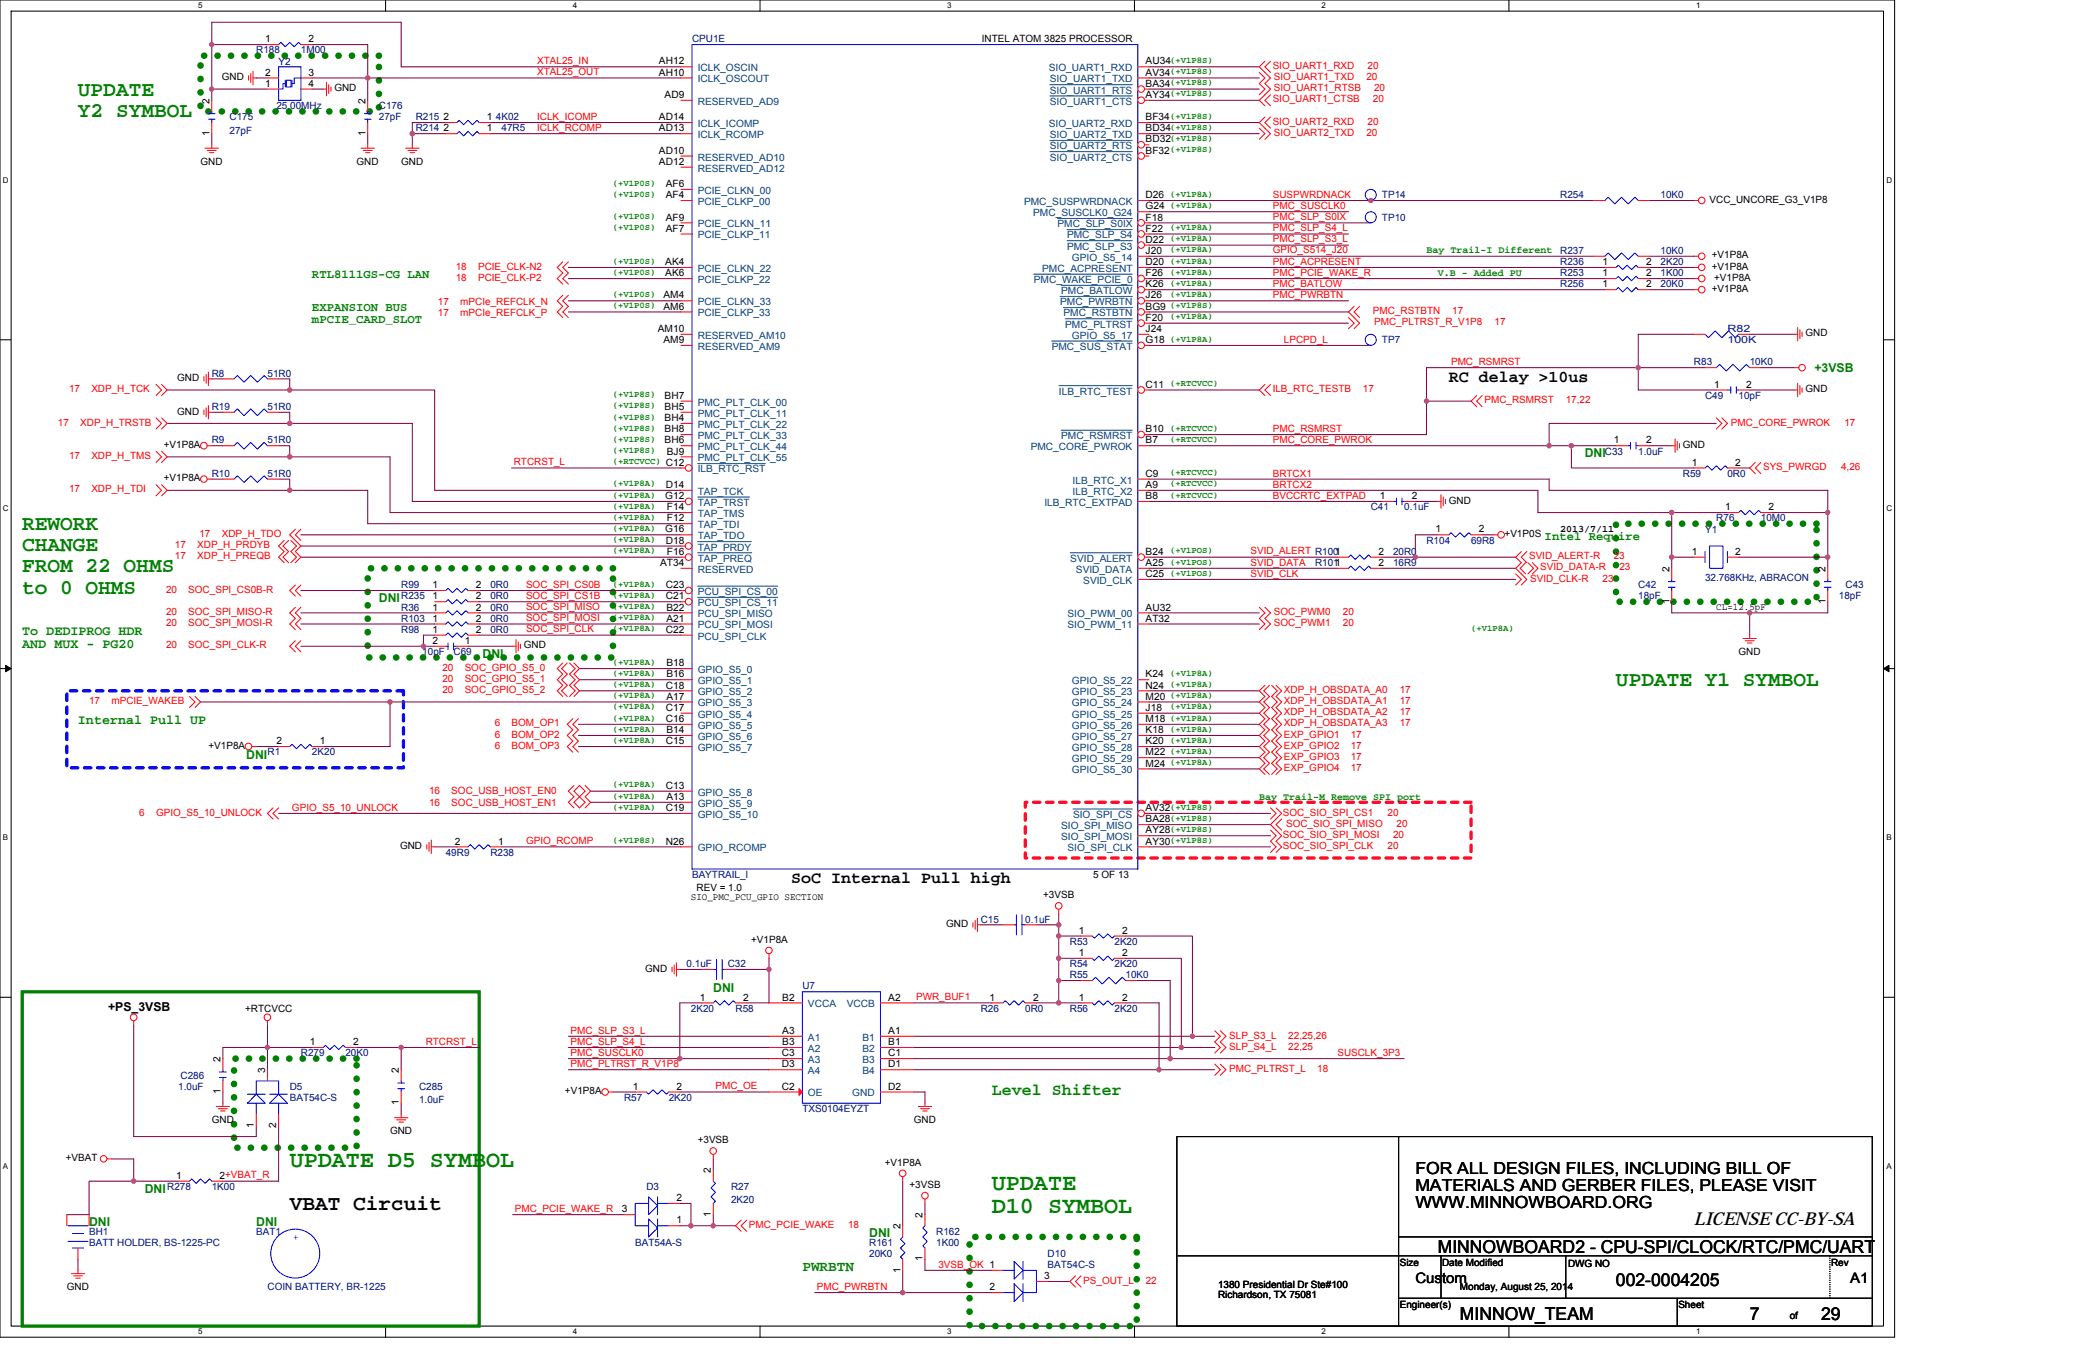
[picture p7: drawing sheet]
<svg xmlns="http://www.w3.org/2000/svg" width="432mm" height="279mm" viewBox="0 0 432 279" stroke-linecap="round" stroke-linejoin="round" font-family="sans-serif">
<defs><g id="words">
<g font-size="4.8" fill="#008000">
<text x="60.1" y="242.1">UPDATE D5 SYMBOL</text>
<text x="205.7" y="246.8">UPDATE</text>
<text x="205.7" y="251.6">D10 SYMBOL</text>
</g>
<g font-size="4.4" fill="#008000">
<text x="16.2" y="19.8">UPDATE</text>
<text x="16.2" y="24.2">Y2 SYMBOL</text>
<text x="4.6" y="110">REWORK</text>
<text x="4.6" y="114.4">CHANGE</text>
<text x="4.6" y="118.7">FROM 22 OHMS</text>
<text x="4.6" y="123.1">to 0 OHMS</text>
<text x="335.2" y="142.3">UPDATE Y1 SYMBOL</text>
</g>
<text font-size="4.4" x="60.1" y="251">VBAT Circuit</text>
<g font-size="3.7">
<text x="351.3" y="254.2">LICENSE CC-BY-SA</text>
<text x="298.2" y="259.9">MINNOWBOARD2 - CPU-SPI/CLOCK/RTC/PMC/UART</text>
<text x="335.2" y="266.8">002-0004205</text>
<text x="302.8" y="273.7">MINNOW_TEAM</text>
<text x="362.9" y="273.7">7</text>
<text x="377.7" y="273.7">29</text>
</g>
<g font-size="3.5">
<text x="300.5" y="79.2">RC delay &gt;10us</text>
<text x="164.1" y="183.2">SoC Internal Pull high</text>
<text x="293.5" y="243.5">FOR ALL DESIGN FILES, INCLUDING BILL OF</text>
<text x="293.5" y="247">MATERIALS AND GERBER FILES, PLEASE VISIT</text>
<text x="293.5" y="250.6">WWW.MINNOWBOARD.ORG</text>
</g>
<text font-size="3.5" fill="#008000" x="205.7" y="227.1">Level Shifter</text>
<text font-size="3" fill="#008000" x="166.4" y="263.7">PWRBTN</text>
<g font-size="3">
<text x="293.5" y="266.2">Custom</text>
<text x="383.7" y="266.2">A1</text>
</g>
<g font-size="2.8" fill="#008000">
<text x="4.6" y="131.7">To DEDIPROG HDR</text>
<text x="4.6" y="134.5">AND MUX - PG20</text>
<text x="16.2" y="150.2">Internal Pull UP</text>
</g>
<g font-size="2.5" fill="#008000">
<text x="64.7" y="57.6">RTL8111GS-CG LAN</text>
<text x="64.7" y="64.5">EXPANSION BUS</text>
<text x="64.7" y="67.1">mPCIE_CARD_SLOT</text>
<text x="376.3" y="77.3">+3VSB</text>
<text x="328.7" y="94.8">DNI</text>
<text x="320.4" y="111.9">Intel Require</text>
<text x="78.6" y="124.9">DNI</text>
<text x="100.1" y="136.4">DNI</text>
<text x="51.1" y="157.5">DNI</text>
<text x="147.9" y="205.8">DNI</text>
<text x="30" y="247.4">DNI</text>
<text x="18.5" y="254.3">DNI</text>
<text x="53.1" y="254.3">DNI</text>
<text x="180.3" y="256.6">DNI</text>
</g>
<text font-size="2.5" x="22.4" y="209.7">+PS_3VSB</text>
<g font-size="2.1" fill="#000080">
<text x="53.1" y="11.1">R188</text>
<text x="62.4" y="11.1">1M00</text>
<text x="143.5" y="8.8">CPU1E</text>
<text x="57.8" y="13.4">Y2</text>
<text x="57.3" y="22.6">25.00MHz</text>
<text x="78.6" y="22.6">C176</text>
<text x="47.6" y="25">C175</text>
<text x="47.6" y="27.7">27pF</text>
<text x="78.6" y="25">27pF</text>
<text x="86.2" y="27.3">R214</text>
<text x="86.2" y="25">R215</text>
<text x="102.8" y="25">4K02</text>
<text x="104" y="27.3">47R5</text>
<text x="286.6" y="41.1">TP14</text>
<text x="323.6" y="41.1">R254</text>
<text x="344.4" y="41.1">10K0</text>
<text x="286.6" y="45.8">TP10</text>
<text x="323.6" y="52.7">R237</text>
<text x="344.4" y="52.7">10K0</text>
<text x="323.6" y="55">R236</text>
<text x="323.6" y="57.3">R253</text>
<text x="323.6" y="59.6">R256</text>
<text x="344.4" y="55">2K20</text>
<text x="344.4" y="57.3">1K00</text>
<text x="344.4" y="59.6">20K0</text>
<text x="286.6" y="71.2">TP7</text>
<text x="358.3" y="68.9">R82</text>
<text x="358.3" y="71.2">100K</text>
<text x="351.3" y="75.8">R83</text>
<text x="362.9" y="75.8">10K0</text>
<text x="43.9" y="78.1">R8</text>
<text x="55.5" y="78.1">51R0</text>
<text x="353.6" y="82.7">C49</text>
<text x="360.6" y="82.7">10pF</text>
<text x="43.9" y="85">R19</text>
<text x="55.5" y="85">51R0</text>
<text x="43.9" y="92">R9</text>
<text x="55.5" y="92">51R0</text>
<text x="332.8" y="94.3">C33</text>
<text x="339.8" y="94.3">1.0uF</text>
<text x="43.9" y="98.9">R10</text>
<text x="55.5" y="98.9">51R0</text>
<text x="349" y="98.9">R59</text>
<text x="358.3" y="98.9">0R0</text>
<text x="284.3" y="105.9">C41</text>
<text x="291.2" y="105.9">0.1uF</text>
<text x="295.8" y="112.8">R104</text>
<text x="305.1" y="112.8">69R8</text>
<text x="353.6" y="110.5">Y1</text>
<text x="356" y="108.2">R76</text>
<text x="365.2" y="108.2">10M0</text>
<text x="272.7" y="117.4">R1011</text>
<text x="288.9" y="115.1">20R0</text>
<text x="288.9" y="117.4">16R9</text>
<text x="83.2" y="122">R99</text>
<text x="83.2" y="124.3">R235</text>
<text x="101.7" y="124.3">0R0</text>
<text x="101.7" y="122">0R0</text>
<text x="339.8" y="122">C42</text>
<text x="339.8" y="124.3">18pF</text>
<text x="353.6" y="120.4">32.768KHz, ABRACON</text>
<text x="381.4" y="124.3">18pF</text>
<text x="382.8" y="122">C43</text>
<text x="83.2" y="126.7">R36</text>
<text x="83.2" y="129">R103</text>
<text x="83.2" y="131.3">R98</text>
<text x="101.7" y="129">0R0</text>
<text x="101.7" y="126.7">0R0</text>
<text x="101.7" y="131.3">0R0</text>
<text x="87.6" y="135.9">10pF</text>
<text x="94.1" y="135.9">C69</text>
<text x="55.5" y="156.7">R1</text>
<text x="64.7" y="156.7">2K20</text>
<text x="92.5" y="177.5">49R9</text>
<text x="101.7" y="177.5">R238</text>
<text x="143.5" y="182.1">BAYTRAIL_I</text>
<text x="203.4" y="191.4">C15</text>
<text x="212.6" y="191.4">0.1uF</text>
<text x="221.9" y="196">R53</text>
<text x="231.1" y="196">2K20</text>
<text x="142.4" y="200.6">0.1uF</text>
<text x="150.9" y="200.6">C32</text>
<text x="221.9" y="200.6">R54</text>
<text x="221.9" y="202.9">R55</text>
<text x="231.1" y="200.6">2K20</text>
<text x="233.4" y="202.9">10K0</text>
<text x="143.3" y="209.9">2K20</text>
<text x="152.5" y="209.9">R58</text>
<text x="166.4" y="205.2">U7</text>
<text x="203.4" y="209.9">R26</text>
<text x="212.6" y="209.9">0R0</text>
<text x="221.9" y="209.9">R56</text>
<text x="231.1" y="209.9">2K20</text>
<text x="62.4" y="219.1">R279</text>
<text x="71.6" y="219.1">20K0</text>
<text x="37" y="226">1.0uF</text>
<text x="37.4" y="223.7">C286</text>
<text x="60.1" y="226">D5</text>
<text x="86.9" y="226">C285</text>
<text x="60.1" y="228.3">BAT54C-S</text>
<text x="86.9" y="228.8">1.0uF</text>
<text x="129.4" y="228.3">R57</text>
<text x="138.7" y="228.3">2K20</text>
<text x="166.4" y="230.7">TXS0104EYZT</text>
<text x="34.7" y="246.8">R278</text>
<text x="43.9" y="246.8">1K00</text>
<text x="134" y="246.8">D3</text>
<text x="151.6" y="246.8">R27</text>
<text x="151.6" y="249.6">2K20</text>
<text x="18.5" y="256.1">BH1</text>
<text x="53.1" y="256.1">BAT1</text>
<text x="194.2" y="256.1">R162</text>
<text x="18.5" y="258.4">BATT HOLDER, BS-1225-PC</text>
<text x="131.7" y="258.4">BAT54A-S</text>
<text x="180.3" y="258.4">R161</text>
<text x="180.3" y="260.7">20K0</text>
<text x="194.2" y="258.4">1K00</text>
<text x="217.3" y="260.7">D10</text>
<text x="217.3" y="263">BAT54C-S</text>
<text x="55.5" y="267.7">COIN BATTERY, BR-1225</text>
</g>
<g font-size="2.1">
<text x="55" y="8.8">1</text>
<text x="64" y="8.8">2</text>
<text x="203.6" y="8.8">INTEL ATOM 3825 PROCESSOR</text>
<text x="46" y="16.6">GND</text>
<text x="55" y="15.7">2</text>
<text x="55" y="18">1</text>
<text x="64" y="18">4</text>
<text x="64" y="15.7">3</text>
<text x="136.7" y="15.7">AH10</text>
<text x="136.7" y="13.4">AH12</text>
<text x="237.6" y="15.7">AV34</text>
<text x="237.6" y="18">BA34</text>
<text x="237.6" y="13.4">AU34</text>
<text x="43.4" y="21.5" transform="rotate(-90 43.4 21.5)">2</text>
<text x="69.3" y="18.9">GND</text>
<text x="75.8" y="21.5" transform="rotate(-90 75.8 21.5)">2</text>
<text x="137.8" y="20.3">AD9</text>
<text x="237.6" y="20.3">AY34</text>
<text x="43.4" y="28.2" transform="rotate(-90 43.4 28.2)">1</text>
<text x="75.8" y="28.2" transform="rotate(-90 75.8 28.2)">1</text>
<text x="92" y="27.2">2</text>
<text x="92" y="24.9">2</text>
<text x="101" y="27.2">1</text>
<text x="101" y="24.9">1</text>
<text x="136.7" y="24.9">AD14</text>
<text x="136.7" y="27.2">AD13</text>
<text x="237.6" y="27.2">BD34</text>
<text x="237.6" y="29.5">BD32</text>
<text x="237.6" y="24.9">BF34</text>
<text x="41.6" y="34.2">GND</text>
<text x="74" y="34.2">GND</text>
<text x="83.2" y="34.2">GND</text>
<text x="136.7" y="31.9">AD10</text>
<text x="136.7" y="34.2">AD12</text>
<text x="237.6" y="31.9">BF32</text>
<text x="138.1" y="38.8">AF6</text>
<text x="138.1" y="41.1">AF4</text>
<text x="237.6" y="41.1">D26</text>
<text x="138.1" y="45.7">AF9</text>
<text x="237.6" y="45.7">F18</text>
<text x="237.6" y="43.4">G24</text>
<text x="354.6" y="42.1">VCC_UNCORE_G3_V1P8</text>
<text x="138.1" y="48">AF7</text>
<text x="237.6" y="48">F22</text>
<text x="237.6" y="50.4">D22</text>
<text x="237.6" y="52.7">J20</text>
<text x="355" y="53.6">+V1P8A</text>
<text x="138" y="57.3">AK6</text>
<text x="138" y="55">AK4</text>
<text x="237.6" y="59.6">K26</text>
<text x="237.6" y="57.3">F26</text>
<text x="237.6" y="55">D20</text>
<text x="332.4" y="55">1</text>
<text x="332.4" y="57.3">1</text>
<text x="332.4" y="59.6">1</text>
<text x="341.4" y="55">2</text>
<text x="341.4" y="57.3">2</text>
<text x="341.4" y="59.6">2</text>
<text x="355" y="55.9">+V1P8A</text>
<text x="355.5" y="58.2">+V1P8A</text>
<text x="137.6" y="64.2">AM6</text>
<text x="137.6" y="61.9">AM4</text>
<text x="237.6" y="64.2">BG9</text>
<text x="237.6" y="61.9">J26</text>
<text x="355" y="60.5">+V1P8A</text>
<text x="136.4" y="68.9">AM10</text>
<text x="137.6" y="71.2">AM9</text>
<text x="237.6" y="66.5">F20</text>
<text x="237.6" y="71.2">G18</text>
<text x="237.6" y="68.9">J24</text>
<text x="374.4" y="69.8">GND</text>
<text x="36.7" y="79">GND</text>
<text x="137.8" y="82.7">BH7</text>
<text x="237.6" y="80.4">C11</text>
<text x="355.5" y="80.4">1</text>
<text x="362.2" y="80.4">2</text>
<text x="374.4" y="81.3">GND</text>
<text x="36.7" y="86">GND</text>
<text x="137.8" y="87.3">BH4</text>
<text x="137.8" y="85">BH5</text>
<text x="137.8" y="89.7">BH8</text>
<text x="237.6" y="89.7">B10</text>
<text x="34" y="92.9">+V1P8A</text>
<text x="137.8" y="92">BH6</text>
<text x="138.3" y="94.3">BJ9</text>
<text x="237.6" y="92">B7</text>
<text x="334.7" y="92">1</text>
<text x="341.4" y="92">2</text>
<text x="349" y="92.9">GND</text>
<text x="34" y="99.8">+V1P8A</text>
<text x="138.1" y="101.2">D14</text>
<text x="237.6" y="101.2">A9</text>
<text x="237.6" y="98.9">C9</text>
<text x="350.9" y="96.6">1</text>
<text x="359.9" y="96.6">2</text>
<text x="137.9" y="103.5">G12</text>
<text x="138.3" y="105.8">F14</text>
<text x="237.6" y="103.5">B8</text>
<text x="286.2" y="103.5">1</text>
<text x="292.8" y="103.5">2</text>
<text x="300.5" y="104.5">GND</text>
<text x="357.8" y="105.8">1</text>
<text x="366.8" y="105.8">2</text>
<text x="137.9" y="110.4">G16</text>
<text x="138.1" y="112.8">D18</text>
<text x="138.3" y="108.1">F12</text>
<text x="297.7" y="110.4">1</text>
<text x="306.7" y="110.4">2</text>
<text x="312" y="111.4">+V1P0S</text>
<text x="323.6" y="110.4">2013/7/11</text>
<text x="136.9" y="117.4">AT34</text>
<text x="138.3" y="115.1">F16</text>
<text x="237.6" y="117.4">A25</text>
<text x="237.6" y="119.7">C25</text>
<text x="237.6" y="115.1">B24</text>
<text x="285.9" y="115.1">2</text>
<text x="285.9" y="117.4">2</text>
<text x="346.2" y="118.6" transform="rotate(-90 346.2 118.6)">2</text>
<text x="350.9" y="115.1">1</text>
<text x="359.9" y="115.1">2</text>
<text x="378.6" y="118.6" transform="rotate(-90 378.6 118.6)">2</text>
<text x="89.7" y="122">1</text>
<text x="89.7" y="124.3">1</text>
<text x="98.7" y="122">2</text>
<text x="98.7" y="124.3">2</text>
<text x="138.1" y="122">C23</text>
<text x="138.1" y="124.3">C21</text>
<text x="346.2" y="125.3" transform="rotate(-90 346.2 125.3)">1</text>
<text x="378.6" y="125.3" transform="rotate(-90 378.6 125.3)">1</text>
<text x="89.7" y="126.6">1</text>
<text x="89.7" y="128.9">1</text>
<text x="89.7" y="131.3">1</text>
<text x="98.7" y="126.6">2</text>
<text x="98.7" y="128.9">2</text>
<text x="98.7" y="131.3">2</text>
<text x="138.1" y="131.3">C22</text>
<text x="138.2" y="126.6">B22</text>
<text x="138.2" y="128.9">A21</text>
<text x="237.6" y="126.6">AU32</text>
<text x="237.6" y="128.9">AT32</text>
<text x="356" y="126.5">CL=12.5pF</text>
<text x="89.7" y="133.6">2</text>
<text x="96.4" y="133.6">1</text>
<text x="108.6" y="134.5">GND</text>
<text x="360.6" y="135.9">GND</text>
<text x="138.1" y="142.8">C18</text>
<text x="138.2" y="138.2">B18</text>
<text x="138.2" y="140.5">B16</text>
<text x="237.6" y="140.5">K24</text>
<text x="237.6" y="142.8">N24</text>
<text x="138.1" y="147.4">C17</text>
<text x="138.1" y="149.8">C16</text>
<text x="138.2" y="145.1">A17</text>
<text x="237.6" y="145.1">M20</text>
<text x="237.6" y="147.4">J18</text>
<text x="237.6" y="149.8">M18</text>
<text x="43.2" y="155.3">+V1P8A</text>
<text x="57.3" y="154.4">2</text>
<text x="66.3" y="154.4">1</text>
<text x="138.1" y="154.4">C15</text>
<text x="138.2" y="152.1">B14</text>
<text x="237.6" y="152.1">K18</text>
<text x="237.6" y="154.4">K20</text>
<text x="237.6" y="156.7">M22</text>
<text x="237.6" y="159">M24</text>
<text x="138.1" y="163.6">C13</text>
<text x="138.2" y="165.9">A13</text>
<text x="138.1" y="168.2">C19</text>
<text x="237.6" y="168.2">AV32</text>
<text x="237.6" y="170.6">BA28</text>
<text x="237.6" y="172.9">AY28</text>
<text x="83" y="176.1">GND</text>
<text x="94.3" y="175.2">2</text>
<text x="103.3" y="175.2">1</text>
<text x="138.1" y="175.2">N26</text>
<text x="237.6" y="175.2">AY30</text>
<text x="144.5" y="184.9">REV = 1.0</text>
<text x="226.7" y="182.1">5 OF 13</text>
<text x="143.3" y="186.6">SIO_PMC_PCU_GPIO SECTION</text>
<text x="216.3" y="186.3">+3VSB</text>
<text x="155.8" y="195.5">+V1P8A</text>
<text x="196.2" y="192.3">GND</text>
<text x="223.7" y="193.7">1</text>
<text x="232.7" y="193.7">2</text>
<text x="133.8" y="201.5">GND</text>
<text x="223.7" y="198.3">1</text>
<text x="232.7" y="198.3">2</text>
<text x="50.8" y="209.9">+RTCVCC</text>
<text x="145.2" y="207.5">1</text>
<text x="154.2" y="207.5">2</text>
<text x="162.2" y="207.5">B2</text>
<text x="184.2" y="207.5">A2</text>
<text x="205.3" y="207.5">1</text>
<text x="214.2" y="207.5">2</text>
<text x="223.7" y="207.5">1</text>
<text x="232.7" y="207.5">2</text>
<text x="162.2" y="214.5">A3</text>
<text x="184.2" y="214.5">A1</text>
<text x="45.7" y="220.3" transform="rotate(-90 45.7 220.3)">2</text>
<text x="64.3" y="216.8">1</text>
<text x="73.3" y="216.8">2</text>
<text x="162.1" y="219.1">C3</text>
<text x="162.1" y="221.4">D3</text>
<text x="162.2" y="216.8">B3</text>
<text x="184.2" y="216.8">B1</text>
<text x="184.2" y="219.1">C1</text>
<text x="184.2" y="221.4">D1</text>
<text x="45.7" y="227" transform="rotate(-90 45.7 227)">1</text>
<text x="55" y="222.6" transform="rotate(-90 55 222.6)">3</text>
<text x="82.7" y="222.6" transform="rotate(-90 82.7 222.6)">2</text>
<text x="117.2" y="227">+V1P8A</text>
<text x="131.3" y="226">1</text>
<text x="140.3" y="226">2</text>
<text x="162.1" y="226">C2</text>
<text x="184.2" y="226">D2</text>
<text x="43.9" y="233">GND</text>
<text x="52.7" y="233.9" transform="rotate(-90 52.7 233.9)">1</text>
<text x="57.3" y="233.9" transform="rotate(-90 57.3 233.9)">2</text>
<text x="82.7" y="229.3" transform="rotate(-90 82.7 229.3)">1</text>
<text x="189.5" y="233">GND</text>
<text x="80.9" y="235.3">GND</text>
<text x="144.7" y="237.1">+3VSB</text>
<text x="13.6" y="240.8">+VBAT</text>
<text x="36.5" y="244.5">1</text>
<text x="45.5" y="244.5">2+VBAT_R</text>
<text x="147.4" y="243.4" transform="rotate(-90 147.4 243.4)">2</text>
<text x="183.5" y="241.8">+V1P8A</text>
<text x="129" y="251.5">3</text>
<text x="140.3" y="249.1">2</text>
<text x="188.6" y="246.4">+3VSB</text>
<text x="140.3" y="253.8">1</text>
<text x="147.4" y="252.4" transform="rotate(-90 147.4 252.4)">1</text>
<text x="186.7" y="255" transform="rotate(-90 186.7 255)">2</text>
<text x="191.3" y="252.6" transform="rotate(-90 191.3 252.6)">2</text>
<text x="186.7" y="263.9" transform="rotate(-90 186.7 263.9)">1</text>
<text x="191.3" y="261.6" transform="rotate(-90 191.3 261.6)">1</text>
<text x="290.3" y="262.6">Size</text>
<text x="299.1" y="262.6">Date Modified</text>
<text x="325.2" y="262.8">DWG NO</text>
<text x="379.8" y="262.6">Rev</text>
<text x="13.9" y="267.7">GND</text>
<text x="205.3" y="267.6">2</text>
<text x="216.6" y="265.3">3</text>
<text x="252.6" y="267.2">1380 Presidential Dr Ste#100</text>
<text x="252.6" y="269.3">Richardson, TX 75081</text>
<text x="302.8" y="267.7">Monday, August 25, 2014</text>
<text x="290.3" y="271.4">Engineer(s)</text>
<text x="348.1" y="271.4">Sheet</text>
<text x="371.2" y="273.7">of</text>
</g>
<g font-size="2.1" fill="#f00">
<text x="111.4" y="13.3">XTAL25_IN</text>
<text x="111.4" y="15.6">XTAL25_OUT</text>
<text x="263.9" y="14.3">SIO_UART1_RXD</text>
<text x="264.2" y="16.6">SIO_UART1_TXD</text>
<text x="283.4" y="16.6">20</text>
<text x="283.6" y="14.3">20</text>
<text x="263.9" y="21.3">SIO_UART1_CTSB</text>
<text x="264.2" y="18.9">SIO_UART1_RTSB</text>
<text x="284.8" y="21.3">20</text>
<text x="285" y="18.9">20</text>
<text x="111.4" y="24.8">ICLK_ICOMP</text>
<text x="111.4" y="27.2">ICLK_RCOMP</text>
<text x="263.9" y="25.9">SIO_UART2_RXD</text>
<text x="264.2" y="28.2">SIO_UART2_TXD</text>
<text x="283.4" y="28.2">20</text>
<text x="283.6" y="25.9">20</text>
<text x="264" y="41.1">SUSPWRDNACK</text>
<text x="264" y="43.3">PMC_SUSCLK0</text>
<text x="264" y="48">PMC_SLP_S4_L</text>
<text x="264" y="45.7">PMC_SLP_S0IX</text>
<text x="264" y="52.6">GPIO_S514_J20</text>
<text x="264" y="50.3">PMC_SLP_S3_L</text>
<text x="94.5" y="55.9">18</text>
<text x="94.5" y="58.2">18</text>
<text x="99.1" y="55.9">PCIE_CLK-N2</text>
<text x="99.1" y="58.2">PCIE_CLK-P2</text>
<text x="264" y="54.9">PMC_ACPRESENT</text>
<text x="264" y="57.2">PMC_PCIE_WAKE_R</text>
<text x="264" y="59.5">PMC_BATLOW</text>
<text x="90.8" y="65.6">17</text>
<text x="90.8" y="63.3">17</text>
<text x="95.5" y="65.6">mPCIe_REFCLK_P</text>
<text x="95.5" y="63.3">mPCIe_REFCLK_N</text>
<text x="264" y="61.8">PMC_PWRBTN</text>
<text x="284.8" y="65.2">PMC_RSTBTN</text>
<text x="301.2" y="65.2">17</text>
<text x="266.3" y="71.1">LPCPD_L</text>
<text x="285" y="67.5">PMC_PLTRST_R_V1P8</text>
<text x="310" y="67.5">17</text>
<text x="300.9" y="75.7">PMC_RSMRST</text>
<text x="14.3" y="81.3">17</text>
<text x="18.9" y="81.3">XDP_H_TCK</text>
<text x="263.9" y="81.3">ILB_RTC_TESTB</text>
<text x="282.7" y="81.3">17</text>
<text x="307.9" y="83.7">PMC_RSMRST</text>
<text x="324.7" y="83.7">17,22</text>
<text x="12" y="88.3">17</text>
<text x="16.6" y="88.3">XDP_H_TRSTB</text>
<text x="264" y="89.6">PMC_RSMRST</text>
<text x="359" y="88.3">PMC_CORE_PWROK</text>
<text x="382.5" y="88.3">17</text>
<text x="14.3" y="95.2">17</text>
<text x="18.9" y="95.2">XDP_H_TMS</text>
<text x="264" y="91.9">PMC_CORE_PWROK</text>
<text x="106.6" y="96.5">RTCRST_L</text>
<text x="264" y="101.2">BRTCX2</text>
<text x="264" y="98.9">BRTCX1</text>
<text x="365.7" y="97.5">SYS_PWRGD</text>
<text x="381.8" y="97.5">4,26</text>
<text x="14.3" y="102.2">17</text>
<text x="18.9" y="102.2">XDP_H_TDI</text>
<text x="264" y="103.4">BVCCRTC_EXTPAD</text>
<text x="36.3" y="113.7">17</text>
<text x="40.9" y="113.7">XDP_H_PRDYB</text>
<text x="41.4" y="111.4">17</text>
<text x="46" y="111.4">XDP_H_TDO</text>
<text x="36.3" y="116">17</text>
<text x="40.9" y="116">XDP_H_PREQB</text>
<text x="259.3" y="115">SVID_ALERT R1001</text>
<text x="259.3" y="117.3">SVID_DATA</text>
<text x="259.3" y="119.6">SVID_CLK</text>
<text x="317.1" y="116">SVID_ALERT-R</text>
<text x="319.4" y="118.3">SVID_DATA-R</text>
<text x="334.7" y="116">23</text>
<text x="335.9" y="118.3">23</text>
<text x="34.4" y="123">20</text>
<text x="39.1" y="123">SOC_SPI_CS0B-R</text>
<text x="109.1" y="121.9">SOC_SPI_CS0B</text>
<text x="109.1" y="124.2">SOC_SPI_CS1B</text>
<text x="317.4" y="120.6">SVID_CLK-R</text>
<text x="332.4" y="120.6">23</text>
<text x="34.4" y="129.9">20</text>
<text x="34.4" y="127.6">20</text>
<text x="39.1" y="129.9">SOC_SPI_MOSI-R</text>
<text x="39.1" y="127.6">SOC_SPI_MISO-R</text>
<text x="109.1" y="128.9">SOC_SPI_MOSI</text>
<text x="109.1" y="131.2">SOC_SPI_CLK</text>
<text x="109.1" y="126.6">SOC_SPI_MISO</text>
<text x="264.2" y="127.6">SOC_PWM0</text>
<text x="264.2" y="129.9">SOC_PWM1</text>
<text x="278.5" y="127.6">20</text>
<text x="278.5" y="129.9">20</text>
<text x="34.4" y="134.5">20</text>
<text x="39.1" y="134.5">SOC_SPI_CLK-R</text>
<text x="91.8" y="143.8">20</text>
<text x="91.8" y="139.1">20</text>
<text x="91.8" y="141.4">20</text>
<text x="96.4" y="143.8">SOC_GPIO_S5_2</text>
<text x="96.4" y="139.1">SOC_GPIO_S5_0</text>
<text x="96.4" y="141.4">SOC_GPIO_S5_1</text>
<text x="266.3" y="143.8">XDP_H_OBSDATA_A0</text>
<text x="290.3" y="143.8">17</text>
<text x="18.5" y="146.1">17</text>
<text x="23.1" y="146.1">mPCIE_WAKEB</text>
<text x="266.3" y="146.1">XDP_H_OBSDATA_A1</text>
<text x="266.3" y="148.4">XDP_H_OBSDATA_A2</text>
<text x="290.3" y="146.1">17</text>
<text x="290.3" y="148.4">17</text>
<text x="102.6" y="150.7">6</text>
<text x="102.6" y="153">6</text>
<text x="102.6" y="155.3">6</text>
<text x="106.1" y="150.7">BOM_OP1</text>
<text x="106.1" y="153">BOM_OP2</text>
<text x="106.1" y="155.3">BOM_OP3</text>
<text x="266.3" y="150.7">XDP_H_OBSDATA_A3</text>
<text x="266.3" y="153">EXP_GPIO1</text>
<text x="266.3" y="155.3">EXP_GPIO2</text>
<text x="280.1" y="153">17</text>
<text x="280.1" y="155.3">17</text>
<text x="290.3" y="150.7">17</text>
<text x="266.3" y="157.6">EXP_GPIO3</text>
<text x="266.3" y="159.9">EXP_GPIO4</text>
<text x="280.1" y="157.6">17</text>
<text x="280.1" y="159.9">17</text>
<text x="89" y="167.1">16</text>
<text x="89" y="164.8">16</text>
<text x="93.6" y="167.1">SOC_USB_HOST_EN1</text>
<text x="93.6" y="164.8">SOC_USB_HOST_EN0</text>
<text x="28.9" y="169.2">6</text>
<text x="32.4" y="169.2">GPIO_S5_10_UNLOCK</text>
<text x="60.6" y="168.1">GPIO_S5_10_UNLOCK</text>
<text x="266" y="169.2">SOC_SIO_SPI_CS1</text>
<text x="266" y="173.8">SOC_SIO_SPI_MOSI</text>
<text x="266.7" y="171.5">SOC_SIO_SPI_MISO</text>
<text x="287.8" y="169.2">20</text>
<text x="288.9" y="173.8">20</text>
<text x="289.6" y="171.5">20</text>
<text x="109.1" y="175.1">GPIO_RCOMP</text>
<text x="266" y="176.1">SOC_SIO_SPI_CLK</text>
<text x="287.8" y="176.1">20</text>
<text x="190" y="207.5">PWR_BUF1</text>
<text x="118.3" y="214.4">PMC_SLP_S3_L</text>
<text x="255" y="215.4">SLP_S3_L</text>
<text x="267.2" y="215.4">22,25,26</text>
<text x="88.3" y="216.7">RTCRST_L</text>
<text x="118.3" y="221.3">PMC_PLTRST_R_V1P8</text>
<text x="118.3" y="219">PMC_SUSCLK0</text>
<text x="118.3" y="216.7">PMC_SLP_S4_L</text>
<text x="255" y="217.7">SLP_S4_L</text>
<text x="267.2" y="217.7">22,25</text>
<text x="277.4" y="219">SUSCLK_3P3</text>
<text x="148.4" y="225.9">PMC_OE</text>
<text x="255" y="222.3">PMC_PLTRST_L</text>
<text x="273.2" y="222.3">18</text>
<text x="106.8" y="251.4">PMC_PCIE_WAKE_R</text>
<text x="155.3" y="254.7">PMC_PCIE_WAKE</text>
<text x="175.9" y="254.7">18</text>
<text x="194.6" y="262.9">3VSB_OK 1</text>
<text x="169.4" y="267.5">PMC_PWRBTN</text>
<text x="224.7" y="266.3">PS_OUT_L</text>
<text x="237.6" y="266.3">22</text>
</g>
<g font-size="2.1" fill="#004080">
<text x="144.7" y="17.1">ICLK_OSCOUT</text>
<text x="144.7" y="14.8">ICLK_OSCIN</text>
<text x="217.5" y="14.8">SIO_UART1_RXD</text>
<text x="217.7" y="17.1">SIO_UART1_TXD</text>
<text x="144.7" y="21.7">RESERVED_AD9</text>
<text x="217.7" y="19.4">SIO_UART1_RTS</text>
<text x="217.7" y="21.7">SIO_UART1_CTS</text>
<text x="144.7" y="26.4">ICLK_ICOMP</text>
<text x="144.7" y="28.7">ICLK_RCOMP</text>
<text x="217.5" y="26.4">SIO_UART2_RXD</text>
<text x="217.7" y="28.7">SIO_UART2_TXD</text>
<text x="144.7" y="33.3">RESERVED_AD10</text>
<text x="144.7" y="35.6">RESERVED_AD12</text>
<text x="217.7" y="33.3">SIO_UART2_CTS</text>
<text x="217.7" y="31">SIO_UART2_RTS</text>
<text x="144.7" y="40.2">PCIE_CLKN_00</text>
<text x="144.7" y="42.5">PCIE_CLKP_00</text>
<text x="144.7" y="47.2">PCIE_CLKN_11</text>
<text x="212.4" y="42.5">PMC_SUSPWRDNACK</text>
<text x="214.3" y="44.9">PMC_SUSCLK0_G24</text>
<text x="219.3" y="47.2">PMC_SLP_S0IX</text>
<text x="144.7" y="49.5">PCIE_CLKP_11</text>
<text x="221.3" y="49.5">PMC_SLP_S4</text>
<text x="221.3" y="51.8">PMC_SLP_S3</text>
<text x="144.7" y="58.7">PCIE_CLKP_22</text>
<text x="144.7" y="56.4">PCIE_CLKN_22</text>
<text x="214.4" y="58.7">PMC_WAKE_PCIE_0</text>
<text x="216.1" y="56.4">PMC_ACPRESENT</text>
<text x="222.3" y="54.1">GPIO_S5_14</text>
<text x="144.7" y="65.6">PCIE_CLKP_33</text>
<text x="144.7" y="63.3">PCIE_CLKN_33</text>
<text x="219.9" y="63.3">PMC_PWRBTN</text>
<text x="220.1" y="61">PMC_BATLOW</text>
<text x="220.6" y="65.6">PMC_RSTBTN</text>
<text x="144.7" y="70.3">RESERVED_AM10</text>
<text x="220.9" y="68">PMC_PLTRST</text>
<text x="222.3" y="70.3">GPIO_S5_17</text>
<text x="144.7" y="72.6">RESERVED_AM9</text>
<text x="218.1" y="72.6">PMC_SUS_STAT</text>
<text x="219.6" y="81.8">ILB_RTC_TEST</text>
<text x="144.7" y="84.1">PMC_PLT_CLK_00</text>
<text x="144.7" y="88.8">PMC_PLT_CLK_22</text>
<text x="144.7" y="86.4">PMC_PLT_CLK_11</text>
<text x="144.7" y="91.1">PMC_PLT_CLK_33</text>
<text x="144.7" y="93.4">PMC_PLT_CLK_44</text>
<text x="144.7" y="95.7">PMC_PLT_CLK_55</text>
<text x="213.8" y="93.4">PMC_CORE_PWROK</text>
<text x="220.1" y="91.1">PMC_RSMRST</text>
<text x="144.7" y="98">ILB_RTC_RST</text>
<text x="222.4" y="100.3">ILB_RTC_X1</text>
<text x="144.7" y="102.6">TAP_TCK</text>
<text x="144.7" y="104.9">TAP_TRST</text>
<text x="144.7" y="107.3">TAP_TMS</text>
<text x="216.6" y="104.9">ILB_RTC_EXTPAD</text>
<text x="222.4" y="102.6">ILB_RTC_X2</text>
<text x="144.7" y="111.9">TAP_TDO</text>
<text x="144.7" y="109.6">TAP_TDI</text>
<text x="144.7" y="116.5">TAP_PREQ</text>
<text x="144.7" y="114.2">TAP_PRDY</text>
<text x="144.7" y="118.8">RESERVED</text>
<text x="222" y="116.5">SVID_ALERT</text>
<text x="223.1" y="118.8">SVID_DATA</text>
<text x="144.7" y="123.4">PCU_SPI_CS_00</text>
<text x="144.7" y="125.8">PCU_SPI_CS_11</text>
<text x="224.7" y="121.1">SVID_CLK</text>
<text x="144.7" y="128.1">PCU_SPI_MISO</text>
<text x="144.7" y="130.4">PCU_SPI_MOSI</text>
<text x="221.4" y="128.1">SIO_PWM_00</text>
<text x="221.4" y="130.4">SIO_PWM_11</text>
<text x="144.7" y="132.7">PCU_SPI_CLK</text>
<text x="144.7" y="139.6">GPIO_S5_0</text>
<text x="144.7" y="141.9">GPIO_S5_1</text>
<text x="222.3" y="141.9">GPIO_S5_22</text>
<text x="144.7" y="144.2">GPIO_S5_2</text>
<text x="144.7" y="146.5">GPIO_S5_3</text>
<text x="144.7" y="148.9">GPIO_S5_4</text>
<text x="222.3" y="144.2">GPIO_S5_23</text>
<text x="222.3" y="146.5">GPIO_S5_24</text>
<text x="222.3" y="148.9">GPIO_S5_25</text>
<text x="144.7" y="151.2">GPIO_S5_5</text>
<text x="144.7" y="153.5">GPIO_S5_6</text>
<text x="144.7" y="155.8">GPIO_S5_7</text>
<text x="222.3" y="151.2">GPIO_S5_26</text>
<text x="222.3" y="153.5">GPIO_S5_27</text>
<text x="222.3" y="155.8">GPIO_S5_28</text>
<text x="222.3" y="158.1">GPIO_S5_29</text>
<text x="222.3" y="160.4">GPIO_S5_30</text>
<text x="144.7" y="165">GPIO_S5_8</text>
<text x="144.7" y="167.3">GPIO_S5_9</text>
<text x="144.7" y="169.7">GPIO_S5_10</text>
<text x="220.1" y="172">SIO_SPI_MISO</text>
<text x="222.5" y="169.7">SIO_SPI_CS</text>
<text x="144.7" y="176.6">GPIO_RCOMP</text>
<text x="220.1" y="174.3">SIO_SPI_MOSI</text>
<text x="221.4" y="176.6">SIO_SPI_CLK</text>
<text x="167.6" y="209">VCCA</text>
<text x="175.6" y="209">VCCB</text>
<text x="167.6" y="215.9">A1</text>
<text x="178.9" y="215.9">B1</text>
<text x="167.6" y="218.2">A2</text>
<text x="167.6" y="220.5">A3</text>
<text x="178.9" y="218.2">B2</text>
<text x="178.9" y="220.5">B3</text>
<text x="167.6" y="227.4">OE</text>
<text x="167.6" y="222.8">A4</text>
<text x="176.7" y="227.4">GND</text>
<text x="178.9" y="222.8">B4</text>
</g>
<g font-size="2.1" fill="#008000">
<text x="295.8" y="52.6">Bay Trail-I Different</text>
<text x="298.2" y="57.2">V.B - Added PU</text>
<text x="261.2" y="165.8">Bay Trail-M Remove SPI port</text>
</g>
<text font-size="2.1" fill="#00f" x="60.8" y="257.3">+</text>
<g font-size="1.8" fill="#008000">
<text x="242.7" y="13.1">(+V1P8S)</text>
<text x="242.7" y="15.4">(+V1P8S)</text>
<text x="242.7" y="17.7">(+V1P8S)</text>
<text x="242.7" y="20">(+V1P8S)</text>
<text x="242.7" y="24.6">(+V1P8S)</text>
<text x="242.7" y="26.9">(+V1P8S)</text>
<text x="242.7" y="29.3">(+V1P8S)</text>
<text x="242.7" y="31.6">(+V1P8S)</text>
<text x="127.1" y="38.5">(+V1P0S)</text>
<text x="127.1" y="40.8">(+V1P0S)</text>
<text x="242.7" y="40.8">(+V1P8A)</text>
<text x="127.1" y="45.4">(+V1P0S)</text>
<text x="127.1" y="47.8">(+V1P0S)</text>
<text x="242.7" y="43.1">(+V1P8A)</text>
<text x="242.7" y="47.8">(+V1P8A)</text>
<text x="242.7" y="50.1">(+V1P8A)</text>
<text x="242.7" y="52.4">(+V1P8A)</text>
<text x="127.1" y="54.7">(+V1P0S)</text>
<text x="127.1" y="57">(+V1P0S)</text>
<text x="242.7" y="57">(+V1P8A)</text>
<text x="242.7" y="54.7">(+V1P8A)</text>
<text x="242.7" y="59.3">(+V1P8A)</text>
<text x="127.1" y="61.6">(+V1P0S)</text>
<text x="127.1" y="63.9">(+V1P0S)</text>
<text x="242.7" y="63.9">(+V1P8S)</text>
<text x="242.7" y="61.6">(+V1P8A)</text>
<text x="242.7" y="66.2">(+V1P8A)</text>
<text x="242.7" y="70.9">(+V1P8A)</text>
<text x="127.1" y="82.4">(+V1P8S)</text>
<text x="242.7" y="80.1">(+RTCVCC)</text>
<text x="127.1" y="89.3">(+V1P8S)</text>
<text x="127.1" y="87">(+V1P8S)</text>
<text x="127.1" y="84.7">(+V1P8S)</text>
<text x="242.7" y="89.3">(+RTCVCC)</text>
<text x="127.1" y="94">(+V1P8S)</text>
<text x="127.1" y="91.7">(+V1P8S)</text>
<text x="242.7" y="91.7">(+RTCVCC)</text>
<text x="127.1" y="96.3">(+RTCVCC) C12</text>
<text x="127.1" y="100.9">(+V1P8A)</text>
<text x="242.7" y="98.6">(+RTCVCC)</text>
<text x="242.7" y="100.9">(+RTCVCC)</text>
<text x="127.1" y="103.2">(+V1P8A)</text>
<text x="127.1" y="105.5">(+V1P8A)</text>
<text x="127.1" y="107.8">(+V1P8A)</text>
<text x="242.7" y="103.2">(+RTCVCC)</text>
<text x="127.1" y="110.2">(+V1P8A)</text>
<text x="127.1" y="112.5">(+V1P8A)</text>
<text x="127.1" y="114.8">(+V1P8A)</text>
<text x="242.7" y="117.1">(+V1POS)</text>
<text x="242.7" y="119.4">(+V1POS)</text>
<text x="242.7" y="114.8">(+V1POS)</text>
<text x="127.1" y="121.7">(+V1P8A)</text>
<text x="127.1" y="124">(+V1P8A)</text>
<text x="127.1" y="126.3">(+V1P8A)</text>
<text x="127.1" y="131">(+V1P8A)</text>
<text x="127.1" y="128.7">(+V1P8A)</text>
<text x="305.1" y="131">(+V1P8A)</text>
<text x="127.1" y="137.9">(+V1P8A)</text>
<text x="127.1" y="140.2">(+V1P8A)</text>
<text x="127.1" y="142.5">(+V1P8A)</text>
<text x="242.7" y="140.2">(+V1P8A)</text>
<text x="242.7" y="142.5">(+V1P8A)</text>
<text x="127.1" y="144.8">(+V1P8A)</text>
<text x="127.1" y="147.1">(+V1P8A)</text>
<text x="127.1" y="149.5">(+V1P8A)</text>
<text x="242.7" y="144.8">(+V1P8A)</text>
<text x="242.7" y="147.1">(+V1P8A)</text>
<text x="242.7" y="149.5">(+V1P8A)</text>
<text x="127.1" y="151.8">(+V1P8A)</text>
<text x="127.1" y="154.1">(+V1P8A)</text>
<text x="242.7" y="151.8">(+V1P8A)</text>
<text x="242.7" y="154.1">(+V1P8A)</text>
<text x="242.7" y="156.4">(+V1P8A)</text>
<text x="242.7" y="158.7">(+V1P8A)</text>
<text x="127.1" y="163.3">(+V1P8A)</text>
<text x="127.1" y="165.6">(+V1P8A)</text>
<text x="127.1" y="167.9">(+V1P8A)</text>
<text x="242.7" y="167.9">(+V1P8S)</text>
<text x="242.7" y="170.2">(+V1P8S)</text>
<text x="242.7" y="172.6">(+V1P8S)</text>
<text x="127.1" y="174.9">(+V1P8S)</text>
<text x="242.7" y="174.9">(+V1P8S)</text>
</g>
<g font-size="1.6">
<text x="41.1" y="1.7">5</text>
<text x="118.8" y="1.7">4</text>
<text x="196.4" y="1.7">3</text>
<text x="274.1" y="1.7">2</text>
<text x="351.8" y="1.7">1</text>
<text x=".6" y="37.9">D</text>
<text x="391.2" y="37.9">D</text>
<text x=".6" y="106">C</text>
<text x="391.2" y="106">C</text>
<text x=".6" y="174.2">B</text>
<text x="391.2" y="174.2">B</text>
<text x=".6" y="242.4">A</text>
<text x="391.2" y="242.4">A</text>
<text x="41.1" y="276.8">5</text>
<text x="118.8" y="276.8">4</text>
<text x="196.4" y="276.8">3</text>
<text x="274.1" y="276.8">2</text>
<text x="351.8" y="276.8">1</text>
</g>
</g></defs>
<path d="M0 0h392.9v277.4h-392.9zM2.3 2.3h388.3v272.8h-388.3z" fill="none" stroke="#000" stroke-width=".21"/>
<g fill="#fff">
<path d="M41.1 .3h.9v1.8h-.9z"/>
<path d="M41.1 275.3h.9v1.9h-.9z"/>
</g>
<path d="M80 0v2.3M80 275.1v2.3" fill="none" stroke="#000" stroke-width=".21"/>
<g fill="#fff">
<path d="M118.8 .3h.9v1.8h-.9z"/>
<path d="M118.8 275.3h.9v1.9h-.9z"/>
</g>
<path d="M157.6 0v2.3M157.6 275.1v2.3" fill="none" stroke="#000" stroke-width=".21"/>
<g fill="#fff">
<path d="M196.4 .3h1v1.8h-1z"/>
<path d="M196.4 275.3h1v1.9h-1z"/>
</g>
<path d="M235.3 0v2.3M235.3 275.1v2.3" fill="none" stroke="#000" stroke-width=".21"/>
<g fill="#fff">
<path d="M274.1 .3h.9v1.8h-.9z"/>
<path d="M274.1 275.3h.9v1.9h-.9z"/>
</g>
<path d="M312.9 0v2.3M312.9 275.1v2.3" fill="none" stroke="#000" stroke-width=".21"/>
<g fill="#fff">
<path d="M351.8 .3h.9v1.8h-.9z"/>
<path d="M351.8 275.3h.9v1.9h-.9z"/>
<path d="M.6 36.4h1.2v1.8h-1.2z"/>
<path d="M391.2 36.4h1.2v1.8h-1.2z"/>
<path d="M.6 104.6h1.2v1.8h-1.2z"/>
<path d="M391.2 104.6h1.2v1.8h-1.2z"/>
</g>
<path d="M0 70.5h2.3M390.6 70.5h2.3" fill="none" stroke="#000" stroke-width=".21"/>
<g fill="#fff">
<path d="M.6 172.8h1.1v1.8h-1.1z"/>
<path d="M391.2 172.8h1.1v1.8h-1.1z"/>
</g>
<path d="M0 138.7h2.3M390.6 138.7h2.3" fill="none" stroke="#000" stroke-width=".21"/>
<path d="M1.2 138l1.1 .7-1.1 .6zM390.6 138.7l1.2-.7v1.3z" fill="#000" stroke="#000" stroke-width=".21"/>
<g fill="#fff">
<path d="M.6 240.9h1.1v1.9h-1.1z"/>
<path d="M391.2 240.9h1.1v1.9h-1.1z"/>
</g>
<path d="M0 206.9h2.3M390.6 206.9h2.3M244.1 235.8h144.2v39.3h-144.2zM290.1 235.8v39.3M290.1 256.6h98.2M244.3 260.5h144M290.1 269.3h98.2M298.9 260.5v8.8M324.7 260.5v8.8M347.9 269.3v5.8" fill="none" stroke="#000" stroke-width=".21"/>
<path d="M4.6 205.7h94.8v69.4h-94.8z" fill="none" stroke="#008000" stroke-width=".68"/>
<path d="M212.6 166.4h92.5v11.6h-92.5z" fill="none" stroke="#f00" stroke-width=".68" stroke-dasharray="1.4 1.4"/>
<path d="M13.9 143.3h69.8v16h-69.8z" fill="none" stroke="#00f" stroke-width=".68" stroke-dasharray="1.4 1.4"/>
<path d="M41.6 11.6h37v11.5h-37zM76.3 117.9h50.8v18.5h-50.8zM335.2 108.6h41.5v16.2h-41.5zM48.5 219.6h25.5v18.5h-25.5zM201.1 256.6h34.7v18.5h-34.7z" fill="none" stroke="#008000" stroke-width="1.4" stroke-dasharray="0 2.8"/>
<g fill="none" stroke="#800040" stroke-width=".21">
<path d="M43.9 18.5h11.6M43.9 9.2v-4.6h39.3v9.3h58M43.9 9.2v9.3M43.9 9.2h11.6M43.9 18.5v2.3M53.1 16.2h2.4M64.7 9.2h11.6v7h64.9M64.7 18.5h2.3M64.7 16.2h11.6v4.6M238.3 16.2h22.9M238.3 13.9h22.9M238.3 18.5h22.9"/>
<path d="M43.9 27.7v2.3M76.3 27.7v2.3M85.5 27.7h7M85.5 27.7v2.3M92.5 25.4h-7v2.3M101.7 25.4h39.5M101.7 27.7h39.5M238.3 27.7h22.9M238.3 25.4h22.9M238.3 20.8h22.9M117.9 57.8h23.3M117.9 55.5h23.3"/>
<path d="M238.3 46.2h46M238.3 55.5h94.5M238.3 57.8h94.5M238.3 53.1h92.2M238.3 43.9h41.4M238.3 48.5h41.4M238.3 50.8h41.4M330.5 41.6h-92.2M342.1 53.1h9.2M342.1 55.5h9.2M342.1 57.8h9.2M342.1 41.6h9.2"/>
<path d="M43.9 78.6h2.3M57.8 78.6h2.3v2.3M117.9 64.7h23.3M117.9 62.4h23.3M238.3 64.7h41.4M238.3 71.6h46M238.3 60.1h94.5M238.3 62.4h41.4M238.3 67h41.4M342.1 60.1h9.2M351.3 69.3h-11.5v11.6h16.2M353.6 76.3h-57.8v6.9"/>
<path d="M362.9 69.3h9.2M365.2 76.3h6.9M34.7 80.9h25.4M43.9 92.5h2.3M43.9 99.4h2.3M43.9 85.5h2.3M57.8 85.5h2.3v2.3h-25.4M57.8 92.5h2.3v2.3h-25.4M57.8 99.4h2.3v2.3h-25.4M60.1 80.9h30v20.8h51.1M60.1 94.8h20.8v11.5h60.3M60.1 87.8h25.4v16.2h55.7"/>
<path d="M106.1 97.1h35.1M238.3 80.9h22.9M238.3 99.4h83v2.3h57.8v4.6M295.8 83.2v6.9h-57.5M295.8 83.2h9.3M321.3 92.5h4.6v4.6h25.4M325.9 92.5h9.3M342.1 92.5h4.6M356 87.8h-34.7v4.7h-83M360.6 97.1h2.3M362.9 80.9h9.2M60.1 101.7h16.2v6.9h64.9"/>
<path d="M62.4 115.6h78.8M62.4 113.3h78.8M62.4 110.9h78.8M238.3 115.6h39.1M238.3 117.9h39.1M238.3 101.7h80.7v4.6h39.3M238.3 104h48.3M286.6 117.9h27.7M286.6 115.6h6.9M293.5 115.6h20.8M293.5 104h4.7M298.2 110.9h-4.7v4.7"/>
<path d="M307.4 110.9h2.3M346.7 106.3v9.3M346.7 115.6h4.6M346.7 115.6v2.3M360.6 115.6h18.5M367.5 106.3h11.6M379.1 106.3v9.3M379.1 115.6v2.3M62.4 127.1h27.7M62.4 129.4h27.7M62.4 122.5h27.7M62.4 134h25.4"/>
<path d="M87.8 134h2.3M90.1 131.7h-2.3v2.3M97.1 134h9.2M99.4 122.5h41.8M99.4 124.8h41.8M99.4 129.4h41.8M99.4 131.7h41.8M99.4 127.1h41.8M120.2 138.7h21M238.3 127.1h22.9M238.3 129.4h22.9M238.3 120.2h76"/>
<path d="M346.7 124.8v2.3h16.2v4.6M379.1 124.8v2.3h-16.2M41.6 145.6h39.3v9.3h-13.9M53.1 154.9h4.7M80.9 145.6h60.3M120 150.2h21.2M120 152.5h21.2M120 154.9h21.2M120.2 141h21M120.2 143.3h21M238.3 150.2h22.9M238.3 147.9h22.9"/>
<path d="M238.3 145.6h22.9M238.3 143.3h22.9M238.3 152.5h22.9M238.3 154.9h22.9M238.3 157.2h22.9M238.3 159.5h22.9M57.8 168.7h83.4M90.1 175.7h4.7M104 175.7h37.2M122.5 164.1h18.7M122.5 166.4h18.7M238.3 175.7h25.2"/>
<path d="M238.3 168.7h25.2M238.3 171h25.2M238.3 173.4h25.2M159.5 198.8v2.3M203.4 191.8h4.6M219.6 189.5v2.3h-4.7M219.6 198.8v4.6M219.6 194.2v4.6M219.6 198.8h4.6M219.6 194.2h4.6M219.6 191.8v2.4M233.4 198.8h11.6v18.5h-55.5"/>
<path d="M233.4 194.2h13.9v20.7h-57.8M27.7 212.6v23.2h25.4v-2.4M55.5 217.3h-9.3v2.3M55.5 217.3v4.6M55.5 212.6v4.7M55.5 217.3h9.2M74 217.3h9.2M83.2 217.3v4.6M83.2 217.3h16.2M117.9 217.3h41.6M117.9 219.6h23.1M117.9 214.9h41.6"/>
<path d="M141 201.1h4.6M141 219.6h18.5M145.6 208h-4.6v11.6M152.5 201.1h7M159.5 201.1v6.9h-4.6M189.5 208h16.2M189.5 219.6h53.2M214.9 208h4.7M219.6 203.4v4.6M219.6 203.4h4.6M219.6 208h4.6M233.4 208h7v13.9"/>
<path d="M235.8 203.4h6.9v16.2M242.7 219.6h48.5M245 217.3h6.9M247.3 214.9h4.6M46.2 226.5v2.3M57.8 233.4v11.6h-11.6M83.2 228.8v2.3M117.9 221.9h41.6M127.1 226.5h4.6M141 226.5h18.5M189.5 226.5h2.3v2.3M189.5 221.9h50.9"/>
<path d="M240.4 221.9h11.5M23.1 240.4h4.6v4.6M27.7 245h9.3M27.7 245h-9.2v6.9h-4.6M106.3 251.9h23.1M141 254.3h2.3M141 249.6h2.3v4.7h4.6M147.9 240.4v2.3M147.9 251.9v2.4M147.9 254.3h4.6M187.2 245v9.3M191.8 249.6v2.3"/>
<path d="M16.2 261.2v2.3M169 268.1h18.2M187.2 263.5v4.6M187.2 268.1h18.5M191.8 261.2v2.3h13.9M217.3 265.8h4.6"/>
</g>
<g fill="#f0f" stroke="#f0f" stroke-width=".21">
<circle cx="76.3" cy="16.2" r=".45"/>
<circle cx="43.9" cy="18.5" r=".45"/>
<circle cx="284.3" cy="41.6" r=".45"/>
<circle cx="295.8" cy="83.2" r=".45"/>
<circle cx="379" cy="115.6" r=".45"/>
<circle cx="362.9" cy="127.1" r=".46"/>
<circle cx="346.7" cy="115.6" r=".46"/>
<circle cx="346.7" cy="106.3" r=".46"/>
<circle cx="379" cy="106.3" r=".45"/>
<circle cx="80.9" cy="145.6" r=".45"/>
<circle cx="43.9" cy="9.2" r=".45"/>
<circle cx="55.5" cy="217.3" r=".45"/>
<circle cx="83.2" cy="217.3" r=".45"/>
<circle cx="293.5" cy="115.6" r=".46"/>
<circle cx="339.8" cy="76.3" r=".45"/>
<circle cx="27.7" cy="245" r=".46"/>
<circle cx="87.8" cy="134" r=".45"/>
<circle cx="325.9" cy="92.4" r=".46"/>
<circle cx="60.1" cy="80.9" r=".46"/>
<circle cx="60.1" cy="87.8" r=".45"/>
<circle cx="60.1" cy="94.7" r=".46"/>
<circle cx="60.1" cy="101.7" r=".45"/>
<circle cx="159.5" cy="201.1" r=".45"/>
<circle cx="141" cy="219.6" r=".46"/>
<circle cx="219.6" cy="203.4" r=".45"/>
<circle cx="242.7" cy="219.6" r=".46"/>
<circle cx="219.6" cy="208" r=".46"/>
<circle cx="240.4" cy="221.9" r=".45"/>
<circle cx="219.6" cy="191.8" r=".45"/>
<circle cx="321.3" cy="92.4" r=".45"/>
<circle cx="187.2" cy="268.1" r=".46"/>
<circle cx="147.9" cy="254.2" r=".45"/>
<circle cx="219.6" cy="198.8" r=".46"/>
<circle cx="219.6" cy="194.1" r=".45"/>
<circle cx="245" cy="217.3" r=".45"/>
<circle cx="247.3" cy="214.9" r=".45"/>
<circle cx="143.3" cy="254.2" r=".46"/>
<circle cx="85.5" cy="27.7" r=".46"/>
</g>
<g fill="none" stroke="#f00" stroke-width=".21">
<path d="M51.5 15.7v.9M52 15.3v1.8M52.5 16.2h.6M52.5 14.8v2.8M67 18.5h.7M67.7 17.1v2.8M68.2 17.6v1.8M68.6 18v.9M141.2 16.2h2.3M261.2 15l1.1 1.2-1.1 1.1 1.1 1.2-1.1 1.1M262.3 12.7l-1.1 1.2 2.3 2.3-1.2 1.1 1.2 1.2-2.3 2.3 1.1 1.1M263.5 12.7l-1.2 1.2 1.2 1.1"/>
<path d="M263.5 19.6l-1.2 1.2 1.2 1.1M42.5 30.7h2.8M43 31.2h1.8M43.5 31.7h.9M43.9 30v.7M74.9 30.7h2.8M75.4 31.2h1.8M75.8 31.7h.9M76.3 30v.7M84.1 30.7h2.8M84.6 31.2h1.8M85 31.7h1"/>
<path d="M85.5 30v.7M141.2 25.4h2.3M141.2 27.7h2.3M141.2 20.8h2.3M141.2 32.4h2.3M141.2 34.7h2.3M141.2 39.3h2.3M261.2 26.6l1.1 1.1-1.1 1.2M262.3 24.3l-1.1 1.1 2.3 2.3-1.2 1.2M263.5 24.3l-1.2 1.1 1.2 1.2M116.7 54.3l-1.1 1.2 1.1 1.1-1.1 1.2 1.1 1.1M117.9 54.3l-1.2 1.2 1.2 1.1-1.2 1.2 1.2 1.1"/>
<path d="M141.2 41.6h2.3M141.2 46.2h2.3M141.2 48.5h2.3M351.3 55.5h1M351.3 57.8h1M351.3 53.1h1M351.3 41.6h1M32.4 79.7l1.1 1.2-1.1 1.1M33.5 79.7l1.2 1.2-1.2 1.1M42.3 78.1v.9M42.8 77.7v1.8M43.2 77.2v2.8"/>
<path d="M43.2 78.6h.7M116.7 61.3l-1.1 1.1 1.1 1.2-1.1 1.1 1.1 1.2M117.9 61.3l-1.2 1.1 1.2 1.2-1.2 1.1 1.2 1.2M262.3 79.7l-1.1 1.2 1.1 1.1M263.5 79.7l-1.2 1.2 1.2 1.1M279.7 65.9l1.1 1.1-1.1 1.2M280.8 63.6l-1.1 1.1 2.3 2.3-1.2 1.2M282 63.6l-1.2 1.1 1.2 1.2M351.3 60.1h1M372.1 69.3h.7M372.1 76.3h1M372.8 67.9v2.8"/>
<path d="M372.8 79.5v2.8M373.3 68.4v1.9M373.3 80v1.8M373.7 68.9v.9M32.4 93.6l1.1 1.2-1.1 1.1M32.4 86.7l1.1 1.1-1.1 1.2M33.5 93.6l1.2 1.2-1.2 1.1M33.5 86.7l1.2 1.1-1.2 1.2M42.3 85v1M42.8 84.6v1.8M43 92.5h.9M43 99.4h.9"/>
<path d="M43.2 84.1v2.8M43.2 85.5h.7M141.2 83.2h2.3M141.2 87.8h2.3M141.2 85.5h2.3M141.2 90.1h2.3M141.2 92.5h2.3M141.2 94.8h2.3M306.3 82l-1.2 1.2 1.2 1.2M307.4 82l-1.1 1.2 1.1 1.2M346.7 92.5h.7M347.4 91.1v2.7"/>
<path d="M347.9 91.5v1.9M348.3 92v.9M356 86.7l1.1 1.1-1.1 1.2M357.1 86.7l1.2 1.1-1.2 1.2M364 95.9l-1.1 1.2 1.1 1.1M365.2 95.9l-1.2 1.2 1.2 1.1M372.1 80.9h.7M373.7 80.4v1M32.4 100.5l1.1 1.2-1.1 1.1M33.5 100.5l1.2 1.2-1.2 1.1M58.9 112.1l-1.1 1.2 1.1 1.1-1.1 1.2 1.1 1.1M59.9 112.1l-1.2 1.2 1.2 1.1-1.2 1.2 1.2 1.1"/>
<path d="M60.3 112.1l1.2 1.2-1.2 1.1 1.2 1.2-1.2 1.1M61.3 109.8l-1.2 1.1 2.3 2.4-1.1 1.1 1.1 1.2-1.1 1.1M62.4 109.8l-1.1 1.1 1.1 1.2M298.2 104h.7M298.9 102.6v2.8M299.3 103.1v1.8M299.8 103.5v1M309.7 110.9h.9M314.3 119l1.2 1.2-1.2 1.1M315.5 114.4l-1.2 1.2 1.2 1.1-1.2 1.2 2.4 2.3-1.2 1.1M316.4 116.7l-1.1 1.2 1.1 1.1M316.7 114.4l-1.2 1.2 1.2 1.1"/>
<path d="M316.9 116.7l1.2 1.2-1.2 1.1M317.8 116.7l1.2 1.2-1.2 1.1M61.3 126l-1.2 1.1 1.2 1.2-1.2 1.1 1.2 1.2M61.3 132.9l-1.2 1.1 1.2 1.2M61.3 121.3l-1.2 1.2 1.2 1.2M62.4 126l-1.1 1.1 1.1 1.2-1.1 1.1 1.1 1.2M62.4 132.9l-1.1 1.1 1.1 1.2M62.4 121.3l-1.1 1.2 1.1 1.2M106.3 134h.7M107 132.7v2.7M107.5 133.1v1.9M107.9 133.6v.9"/>
<path d="M116.7 137.5l-1.1 1.2 1.1 1.1-1.1 1.2 1.1 1.2-1.1 1.1 1.1 1.2M117.6 137.5l-1.1 1.2 1.1 1.1-1.1 1.2 1.1 1.2-1.1 1.1 1.1 1.2M118.1 137.5l1.2 1.2-1.2 1.1 1.2 1.2-1.2 1.2 1.2 1.1-1.2 1.2M119 137.5l1.2 1.2-1.2 1.1 1.2 1.2-1.2 1.2 1.2 1.1-1.2 1.2M261.2 126l1.1 1.1-1.1 1.2 1.1 1.1-1.1 1.2M262.3 126l1.2 1.1-1.2 1.2 1.2 1.1-1.2 1.2M361.5 132.4h2.8M362 132.9h1.8M362.4 133.4h.9M362.9 131.7v.7M39.3 144.5l1.1 1.1-1.1 1.2M40.4 144.5l1.2 1.1-1.2 1.2"/>
<path d="M52.2 154.9h.9M118.8 149.1l-1.2 1.1 1.2 1.2-1.2 1.1 1.2 1.2-1.2 1.2 1.2 1.1M120 149.1l-1.2 1.1 1.2 1.2-1.2 1.1 1.2 1.2-1.2 1.2 1.2 1.1M262.3 142.2l-1.1 1.1 1.1 1.2-1.1 1.1 1.1 1.2-1.1 1.1 1.1 1.2-1.1 1.1 1.1 1.2-1.1 1.1 1.1 1.2-1.1 1.2 1.1 1.1-1.1 1.2 1.1 1.1-1.1 1.2 1.1 1.1M263.3 142.2l-1.2 1.1 1.2 1.2-1.2 1.1 1.2 1.2-1.2 1.1 1.2 1.2-1.2 1.1 1.2 1.2-1.2 1.1 1.2 1.2-1.2 1.2 1.2 1.1-1.2 1.2 1.2 1.1-1.2 1.2 1.2 1.1M263.7 142.2l1.2 1.1-1.2 1.2 1.2 1.1-1.2 1.2 1.2 1.1-1.2 1.2 1.2 1.1-1.2 1.2 1.2 1.1-1.2 1.2 1.2 1.2-1.2 1.1 1.2 1.2-1.2 1.1 1.2 1.2-1.2 1.1M264.6 142.2l1.2 1.1-1.2 1.2 1.2 1.1-1.2 1.2 1.2 1.1-1.2 1.2 1.2 1.1-1.2 1.2 1.2 1.1-1.2 1.2 1.2 1.2-1.2 1.1 1.2 1.2-1.2 1.1 1.2 1.2-1.2 1.1M56.6 167.6l-1.1 1.1 1.1 1.2M57.8 167.6l-1.2 1.1 1.2 1.2M88.5 175.2v.9M89 174.7v1.9M89.5 175.7h.6"/>
<path d="M89.5 174.3v2.8M119 162.9l-1.1 1.2 1.1 1.2-1.1 1.1 1.1 1.2M120.2 165.3l1.1 1.1-1.1 1.2-1.2-1.2zM120.2 162.9l1.1 1.2-1.1 1.2-1.2-1.2zM121.3 162.9l1.2 1.2-1.2 1.2 1.2 1.1-1.2 1.2M141.2 175.7h2.3M263.5 167.6l1.1 1.1-1.1 1.2M263.5 172.2l1.1 1.2-1.1 1.1 1.1 1.2-1.1 1.1M264.6 167.6l1.2 1.1-2.3 2.3 2.3 2.4-1.2 1.1 1.2 1.2-1.2 1.1M265.8 169.9l-1.2 1.1 1.2 1.2M140.3 199.7v2.8M159.5 197.8v1"/>
<path d="M201.8 191.4v.9M202.2 190.9v1.9M202.7 191.8h.7M202.7 190.5v2.7M208 191.8h2.3M212.6 191.8h2.3M219.6 188.6v.9M224.2 198.8h2.3M231.1 198.8h2.3M27.7 211.7v.9M55.5 211.7v.9M139.4 200.6v.9"/>
<path d="M139.8 200.2v1.8M140.3 201.1h.7M251.9 213.8l1.2 1.1-1.2 1.2 1.2 1.2-1.2 1.1M253.1 213.8l1.2 1.1-1.2 1.2 1.2 1.2-1.2 1.1M44.8 229.5h2.8M45.3 230h1.8M45.8 230.4h.9M46.2 228.8v.7M81.8 231.8h2.8M82.3 232.3h1.8M82.7 232.7h1M83.2 231.1v.7"/>
<path d="M126.2 226.5h.9M147.9 239.5v.9M190.5 229.5h2.7M190.9 230h1.9M191.4 230.4h.9M191.8 228.8v.7M251.9 220.7l1.2 1.2-1.2 1.2M253.1 220.7l1.2 1.2-1.2 1.2M22.2 240.4h.9M153.7 253.1l-1.2 1.2 1.2 1.1M154.9 253.1l-1.2 1.2 1.2 1.1M187.2 244.1v.9"/>
<path d="M191.8 248.7v.9M14.8 264.2h2.8M15.3 264.6h1.8M15.7 265.1h.9M16.2 263.5v.7M223.1 264.6l-1.2 1.2 1.2 1.2M224.2 264.6l-1.1 1.2 1.1 1.2"/>
<circle cx="352.9" cy="57.8" r=".68"/>
<circle cx="352.9" cy="53.1" r=".68"/>
<circle cx="352.9" cy="55.5" r=".68"/>
<circle cx="352.9" cy="41.6" r=".68"/>
<circle cx="352.9" cy="60.1" r=".68"/>
<circle cx="373.7" cy="76.3" r=".68"/>
<circle cx="42.3" cy="92.4" r=".69"/>
<circle cx="42.3" cy="99.4" r=".69"/>
<circle cx="311.3" cy="110.9" r=".69"/>
<circle cx="51.5" cy="154.8" r=".69"/>
<circle cx="159.5" cy="197.1" r=".68"/>
<circle cx="219.6" cy="187.9" r=".69"/>
<circle cx="27.7" cy="211" r=".69"/>
<circle cx="55.5" cy="211" r=".68"/>
<circle cx="125.5" cy="226.5" r=".68"/>
<circle cx="147.9" cy="238.7" r=".68"/>
<circle cx="21.5" cy="240.4" r=".68"/>
<circle cx="187.2" cy="243.4" r=".69"/>
<circle cx="191.8" cy="248" r=".68"/>
</g>
<path d="M379.5 260.5v8.8M379.5 269.3h.1" fill="none" stroke="#000" stroke-width=".21" stroke-dasharray="0 .4"/>
<path d="M143.5 9.2h92.5v171.1h-92.5zM210.3 191.8h.5M210.8 189.8v4.1M211.9 191.8h.7M211.9 189.8v4.1M226.5 198.8l.5 .4 .9-.9 .9 .9 .9-.9 1 .9 .4-.4" fill="none" stroke="#00f" stroke-width=".21"/>
<circle cx="142.8" cy="97.1" r=".69" fill="#fff" stroke="#f00" stroke-width=".21"/>
<path d="M141.2 57.8h2.3M141.2 55.5h2.3M141.2 64.7h2.3M141.2 62.4h2.3M141.2 97.1h.9M141.2 101.7h2.3M141.2 110.9h2.3" fill="none" stroke="#f00" stroke-width=".21"/>
<path d="M144.7 96.2h14" fill="none" stroke="#004080" stroke-width=".21"/>
<circle cx="142.8" cy="115.6" r=".69" fill="#fff" stroke="#f00" stroke-width=".21"/>
<path d="M141.2 115.6h.9" fill="none" stroke="#f00" stroke-width=".21"/>
<path d="M144.7 114.7h11.2" fill="none" stroke="#004080" stroke-width=".21"/>
<circle cx="142.8" cy="113.2" r=".69" fill="#fff" stroke="#f00" stroke-width=".21"/>
<path d="M141.2 117.9h2.3M141.2 113.3h.9" fill="none" stroke="#f00" stroke-width=".21"/>
<path d="M144.7 112.4h11.1" fill="none" stroke="#004080" stroke-width=".21"/>
<circle cx="142.8" cy="122.5" r=".69" fill="#fff" stroke="#f00" stroke-width=".21"/>
<path d="M141.2 122.5h.9" fill="none" stroke="#f00" stroke-width=".21"/>
<path d="M144.7 121.6h16.6" fill="none" stroke="#004080" stroke-width=".21"/>
<circle cx="142.8" cy="124.8" r=".69" fill="#fff" stroke="#f00" stroke-width=".21"/>
<path d="M141.2 127.1h2.3M141.2 129.4h2.3M141.2 131.7h2.3M141.2 124.8h.9" fill="none" stroke="#f00" stroke-width=".21"/>
<path d="M144.7 123.9h16.6" fill="none" stroke="#004080" stroke-width=".21"/>
<circle cx="236.7" cy="32.3" r=".69" fill="#fff" stroke="#f00" stroke-width=".21"/>
<path d="M237.4 32.4h.9" fill="none" stroke="#f00" stroke-width=".21"/>
<path d="M217.7 31.5h17.1" fill="none" stroke="#004080" stroke-width=".21"/>
<circle cx="236.7" cy="168.7" r=".69" fill="#fff" stroke="#f00" stroke-width=".21"/>
<path d="M236 41.6h2.3M236 127.1h2.3M236 129.4h2.3M236 120.2h2.3M236 171h2.3M236 175.7h2.3M236 173.4h2.3M237.4 168.7h.9" fill="none" stroke="#f00" stroke-width=".21"/>
<path d="M222.5 167.8h12.3" fill="none" stroke="#004080" stroke-width=".21"/>
<circle cx="236.7" cy="46.2" r=".69" fill="#fff" stroke="#f00" stroke-width=".21"/>
<path d="M237.4 46.2h.9" fill="none" stroke="#f00" stroke-width=".21"/>
<path d="M219.3 45.3h15.5" fill="none" stroke="#004080" stroke-width=".21"/>
<circle cx="236.7" cy="48.5" r=".69" fill="#fff" stroke="#f00" stroke-width=".21"/>
<path d="M237.4 48.5h.9" fill="none" stroke="#f00" stroke-width=".21"/>
<path d="M221.3 47.6h13.5" fill="none" stroke="#004080" stroke-width=".21"/>
<circle cx="236.7" cy="50.8" r=".69" fill="#fff" stroke="#f00" stroke-width=".21"/>
<path d="M237.4 50.8h.9" fill="none" stroke="#f00" stroke-width=".21"/>
<path d="M221.3 49.9h13.5" fill="none" stroke="#004080" stroke-width=".21"/>
<circle cx="236.7" cy="60.1" r=".69" fill="#fff" stroke="#f00" stroke-width=".21"/>
<path d="M236 55.5h2.3M237.4 60.1h.9" fill="none" stroke="#f00" stroke-width=".21"/>
<path d="M220.1 59.2h14.7" fill="none" stroke="#004080" stroke-width=".21"/>
<circle cx="236.7" cy="64.7" r=".69" fill="#fff" stroke="#f00" stroke-width=".21"/>
<path d="M237.4 64.7h.9" fill="none" stroke="#f00" stroke-width=".21"/>
<path d="M220.6 63.8h14.2" fill="none" stroke="#004080" stroke-width=".21"/>
<circle cx="236.7" cy="62.4" r=".69" fill="#fff" stroke="#f00" stroke-width=".21"/>
<path d="M237.4 62.4h.9" fill="none" stroke="#f00" stroke-width=".21"/>
<path d="M219.9 61.5h14.9" fill="none" stroke="#004080" stroke-width=".21"/>
<circle cx="236.7" cy="67" r=".69" fill="#fff" stroke="#f00" stroke-width=".21"/>
<path d="M237.4 67h.9" fill="none" stroke="#f00" stroke-width=".21"/>
<path d="M220.9 66.1h13.9" fill="none" stroke="#004080" stroke-width=".21"/>
<circle cx="236.7" cy="30" r=".69" fill="#fff" stroke="#f00" stroke-width=".21"/>
<path d="M236 16.2h2.3M236 27.7h2.3M236 25.4h2.3M237.4 30h.9" fill="none" stroke="#f00" stroke-width=".21"/>
<path d="M217.7 29.1h17.1" fill="none" stroke="#004080" stroke-width=".21"/>
<circle cx="236.7" cy="18.5" r=".69" fill="#fff" stroke="#f00" stroke-width=".21"/>
<path d="M237.4 18.5h.9" fill="none" stroke="#f00" stroke-width=".21"/>
<path d="M217.7 17.6h17.1" fill="none" stroke="#004080" stroke-width=".21"/>
<circle cx="236.7" cy="20.8" r=".69" fill="#fff" stroke="#f00" stroke-width=".21"/>
<path d="M141.2 13.9h2.3M236 13.9h2.3M237.4 20.8h.9" fill="none" stroke="#f00" stroke-width=".21"/>
<path d="M217.7 19.9h17.1" fill="none" stroke="#004080" stroke-width=".21"/>
<circle cx="142.8" cy="104" r=".69" fill="#fff" stroke="#f00" stroke-width=".21"/>
<path d="M141.2 106.3h2.3M141.2 108.6h2.3M141.2 104h.9M236 117.9h2.3" fill="none" stroke="#f00" stroke-width=".21"/>
<path d="M144.7 103.1h10.7" fill="none" stroke="#004080" stroke-width=".21"/>
<circle cx="236.7" cy="115.6" r=".69" fill="#fff" stroke="#f00" stroke-width=".21"/>
<path d="M236 99.4h2.3M236 92.5h2.3M236 104h2.3M236 101.7h2.3M237.4 115.6h.9" fill="none" stroke="#f00" stroke-width=".21"/>
<path d="M222 114.7h12.8" fill="none" stroke="#004080" stroke-width=".21"/>
<circle cx="236.7" cy="90.1" r=".69" fill="#fff" stroke="#f00" stroke-width=".21"/>
<path d="M237.4 90.1h.9" fill="none" stroke="#f00" stroke-width=".21"/>
<path d="M220.1 89.2h14.7" fill="none" stroke="#004080" stroke-width=".21"/>
<circle cx="236.7" cy="80.9" r=".69" fill="#fff" stroke="#f00" stroke-width=".21"/>
<path d="M237.4 80.9h.9" fill="none" stroke="#f00" stroke-width=".21"/>
<path d="M219.6 80h15.2" fill="none" stroke="#004080" stroke-width=".21"/>
<circle cx="236.7" cy="71.6" r=".69" fill="#fff" stroke="#f00" stroke-width=".21"/>
<path d="M237.4 71.6h.9" fill="none" stroke="#f00" stroke-width=".21"/>
<path d="M218.1 70.7h16.7" fill="none" stroke="#004080" stroke-width=".21"/>
<circle cx="236.7" cy="57.8" r=".69" fill="#fff" stroke="#f00" stroke-width=".21"/>
<g fill="none" stroke="#f00" stroke-width=".21">
<path d="M55.5 16.2h2.3M55.5 18.5h2.3M55.5 9.2h2.3M62.4 18.5h2.3M62.4 16.2h2.3M62.4 9.2h2.3M43.9 25.4v2.3M43.9 20.8v2.3M76.3 25.4v2.3M76.3 20.8v2.3M92.5 27.7h2.3M92.5 25.4h2.3"/>
<path d="M99.4 27.7h2.3M99.4 25.4h2.3M236 53.1h2.3M236 43.9h2.3M237.4 57.8h.9M284.3 41.6h.1M284.3 46.2h.1M330.5 41.6h2.3M330.5 53.1h2.3M332.8 55.5h2.4M332.8 57.8h2.4M339.8 55.5h2.3"/>
<path d="M339.8 57.8h2.3M339.8 41.6h2.3M339.8 53.1h2.3M46.2 78.6h2.3M55.5 78.6h2.3M141.2 69.3h2.3M141.2 71.6h2.3M236 69.3h2.3M284.3 71.6h.1M332.8 60.1h2.4M339.8 60.1h2.3M351.3 69.3h2.3"/>
<path d="M353.6 76.3h2.4M360.6 69.3h2.3M362.9 76.3h2.3M46.2 92.5h2.3M46.2 99.4h2.3M46.2 85.5h2.3M55.5 92.5h2.3M55.5 99.4h2.3M55.5 85.5h2.3M335.2 92.5h2.3M339.8 92.5h2.3M351.3 97.1h2.3"/>
<path d="M356 80.9h2.3M358.3 97.1h2.3M360.6 80.9h2.3M277.4 115.6h2.3M277.4 117.9h2.3M284.3 115.6h2.3M284.3 117.9h2.3M286.6 104h2.3M291.2 104h2.3M298.2 110.9h2.3M305.1 110.9h2.3M346.7 117.9v2.3"/>
<path d="M351.3 115.6h2.3M358.3 106.3h2.3M358.3 115.6h2.3M365.2 106.3h2.3M379.1 117.9v2.3M90.1 122.5h2.4M90.1 124.8h2.4M90.1 134h2.4M90.1 127.1h2.4M90.1 129.4h2.4M90.1 131.7h2.4M94.8 134h2.3"/>
<path d="M97.1 122.5h2.3M97.1 124.8h2.3M97.1 127.1h2.3M97.1 129.4h2.3M97.1 131.7h2.3M141.2 138.7h2.3M346.7 122.5v2.3M379.1 122.5v2.3M57.8 154.9h2.3M64.7 154.9h2.3M141.2 141h2.3M141.2 143.3h2.3"/>
<path d="M141.2 145.6h2.3M141.2 147.9h2.3M141.2 150.2h2.3M141.2 152.5h2.3M141.2 154.9h2.3M236 141h2.3M236 143.3h2.3M236 145.6h2.3M236 147.9h2.3M236 150.2h2.3M236 152.5h2.3M236 154.9h2.3"/>
<path d="M236 157.2h2.3M236 159.5h2.3M94.8 175.7h2.3M101.7 175.7h2.3M141.2 164.1h2.3M141.2 166.4h2.3M141.2 168.7h2.3M224.2 194.2h2.3M231.1 194.2h2.3M46.2 219.6v2.3M64.7 217.3h2.3M71.6 217.3h2.4"/>
<path d="M145.6 208h2.3M145.6 201.1h2.3M150.2 201.1h2.3M152.5 208h2.4M159.5 214.9h6.9M159.5 208h6.9M159.5 217.3h6.9M159.5 219.6h6.9M182.6 214.9h6.9M182.6 208h6.9M182.6 217.3h6.9M182.6 219.6h6.9"/>
<path d="M205.7 208h2.3M212.6 208h2.3M224.2 208h2.3M224.2 203.4h2.3M231.1 208h2.3M233.4 203.4h2.4M46.2 224.2v2.3M53.1 231.1v2.3M55.5 221.9v2.3M57.8 231.1v2.3M83.2 226.5v2.3M83.2 221.9v2.3"/>
<path d="M131.7 226.5h2.3M138.7 226.5h2.3M159.5 226.5h6.9M159.5 221.9h6.9M182.6 226.5h6.9M182.6 221.9h6.9M13.9 251.9v2.4M16.2 258.9v2.3M18.5 251.9v2.4M37 245h2.3M43.9 245h2.3M129.4 251.9h2.3"/>
<path d="M138.7 254.3h2.3M138.7 249.6h2.3M147.9 249.6v2.3M147.9 242.7v2.3M187.2 254.3v2.3M191.8 258.9v2.3M191.8 251.9v2.4M187.2 261.2v2.3M205.7 263.5h2.3M205.7 268.1h2.3M214.9 265.8h2.4"/>
</g>
<path d="M214.4 56.9h20.4" fill="none" stroke="#004080" stroke-width=".21"/>
<g fill="none" stroke="#00f" stroke-width=".21">
<path d="M57.8 9.2l.5-.4 .9 .9 .9-.9 .9 .9 .9-.9 .5 .4M57.8 13.9h4.6v6.9h-4.6zM59.2 16.6v1.4M59.2 17.3h-.5v1.2h-.9M59.4 16.6h.9v1.4h-.9zM60.6 16.6v1.4M62.4 16.2h-1.4v1.1h-.4M43.2 23.6h1.4M43.2 24.7h1.4M43.9 24.7v.7M43.9 23.1v.5M75.6 23.6h1.4"/>
<path d="M75.6 24.7h1.4M76.3 24.7v.7M76.3 23.1v.5M94.8 27.7l.4-.4 1 .9 .9-.9 .9 .9 .9-.9 .5 .4M94.8 25.4l.4-.4 1 .9 .9-.9 .9 .9 .9-.9 .5 .4M332.8 41.6l.7-.7 1.4 1.4 1.4-1.4 1.4 1.4 1.4-1.4 .7 .7M332.8 53.1l.7-.6 1.4 1.3 1.4-1.3 1.4 1.3 1.4-1.3 .7 .6M335.2 55.5l.4-.5 .9 .9 1-.9 .9 .9 .9-.9 .5 .5M335.2 57.8l.4-.5 .9 1 1-1 .9 1 .9-1 .5 .5M48.5 78.6l.7-.7 1.4 1.4 1.4-1.4 1.4 1.4 1.4-1.4 .7 .7M335.2 60.1l.4-.5 .9 1 1-1 .9 1 .9-1 .5 .5M353.6 69.3l.7 .7 1.4-1.4 1.4 1.4 1.4-1.4 1.4 1.4 .7-.7"/>
<path d="M356 76.3l.6-.7 1.4 1.4 1.4-1.4 1.4 1.4 1.4-1.4 .7 .7M48.5 92.5l.7-.7 1.4 1.4 1.4-1.4 1.4 1.4 1.4-1.4 .7 .7M48.5 99.4l.7-.7 1.4 1.4 1.4-1.4 1.4 1.4 1.4-1.4 .7 .7M48.5 85.5l.7-.7 1.4 1.4 1.4-1.4 1.4 1.4 1.4-1.4 .7 .7M337.5 92.5h.7M338.2 91.8v1.4M339.3 92.5h.5M339.3 91.8v1.4M353.6 97.1l.5-.5 .9 .9 1-.9 .9 .9 .9-.9 .5 .5M358.3 80.9h.7M359 80.2v1.4M360.1 80.9h.5"/>
<path d="M360.1 80.2v1.4M279.7 115.6l.4-.5 1 .9 .9-.9 .9 .9 .9-.9 .5 .5M279.7 117.9l.4-.5 1 .9 .9-.9 .9 .9 .9-.9 .5 .5M288.9 104h.7M289.6 103.3v1.4M290.8 104h.4M290.8 103.3v1.4M300.5 110.9l.4-.4 1 .9 .9-.9 .9 .9 .9-.9 .5 .4M353.6 114.4v2.3M354.6 113.3h2.7v4.6h-2.7zM358.3 114.4v2.3M360.6 106.3l.4-.4 1 .9 .9-.9 .9 .9 .9-.9 .5 .4"/>
<path d="M92.5 122.5l.4-.5 .9 1 1-1 .9 1 .9-1 .5 .5M92.5 124.8l.4-.4 .9 .9 1-.9 .9 .9 .9-.9 .5 .4M92.5 127.1l.4-.4 .9 .9 1-.9 .9 .9 .9-.9 .5 .4M92.5 129.4l.4-.4 .9 .9 1-.9 .9 .9 .9-.9 .5 .4M92.5 131.7l.4-.4 .9 .9 1-.9 .9 .9 .9-.9 .5 .4M92.5 134h.4M92.9 133.4v1.3M94.1 133.4v1.3M94.1 134h.7M346 120.6h1.4M346 121.8h1.4M346.7 121.8v.7"/>
<path d="M346.7 120.2v.4M378.4 120.6h1.4M378.4 121.8h1.4M379.1 121.8v.7M379.1 120.2v.4M60.1 154.9l.5-.5 .9 .9 .9-.9 .9 .9 1-.9 .4 .5M97.1 175.7l.4-.5 1 .9 .9-.9 .9 .9 .9-.9 .5 .5M148.6 199v4.2M149.8 199v4.2M226.5 194.2l.5 .4 .9-.9 .9 .9 .9-.9 1 .9 .4-.4M67 217.3l.5-.5 .9 .9 .9-.9 1 .9 .9-.9 .4 .5M147.9 208l.5-.4 .9 .9 .9-.9 1 .9 .9-.9 .4 .4"/>
<path d="M147.9 201.1h.7M149.8 201.1h.4M166.4 205.7h16.2v23.1h-16.2zM208 208l.5-.4 .9 .9 .9-.9 1 .9 .9-.9 .4 .4M226.5 203.4l.7-.7 1.4 1.4 1.4-1.4 1.4 1.4 1.3-1.4 .7 .7M226.5 208l.5 .5 .9-.9 .9 .9 .9-.9 1 .9 .4-.5M45.5 222.4h1.4M45.5 223.5h1.4M46.2 223.5v.7M46.2 221.9v.5M51.3 227h3.7M53.1 227l1.9 1.8h-3.7z"/>
<path d="M53.1 228.8v2.3M53.1 227v-2.8h4.7v2.8M55.9 227h3.7M57.8 228.8v2.3M57.8 227l1.8 1.8h-3.7zM82.5 224.7h1.4M82.5 225.8h1.4M83.2 225.8v.7M83.2 224.2v.5M134 226.5l.5 .5 .9-.9 1 .9 .9-.9 .9 .9 .5-.5M14.1 254.3h4.1M14.1 257.5h4.1"/>
<path d="M15 258.9h2.3M15 255.9h2.3M39.3 245l.5-.5 .9 1 .9-1 .9 1 1-1 .4 .5M134.5 248.2l1.9 1.9-1.9 1.8zM134.5 252.9l1.9 1.8-1.9 1.9zM134.5 249.6h-2.8v4.7h2.8M136.4 252.9v3.7M136.4 248.2v3.7M136.4 254.3h2.3M136.4 249.6h2.3M147.9 245l.5 .5-.9 .9 .9 .9-.9 .9 .9 1-.5 .4M187.2 256.6l-.4 .4 .9 1-.9 .9 .9 .9-.9 .9 .4 .5"/>
<path d="M191.8 254.3l-.4 .4 .9 .9-.9 1 .9 .9-.9 .9 .4 .5M208 263.5h2.3M208 268.1h2.3M210.3 261.6l1.9 1.9-1.9 1.8zM210.3 266.3l1.9 1.8-1.9 1.9zM212.2 261.6v3.7M212.2 266.3v3.7M212.2 263.5h2.7v4.6h-2.7"/>
<circle cx="284.3" cy="45.1" r="1.14"/>
<circle cx="284.3" cy="40.4" r="1.14"/>
<circle cx="284.3" cy="70.5" r="1.14"/>
<circle cx="61.2" cy="260" r="5.1"/>
</g>
<path d="M165.7 225.8l.7 .7-.7 .7z" fill="#f00" stroke="#f00" stroke-width=".21"/>
<g fill="#f0f" stroke="#f0f" stroke-width=".21">
<circle cx="76.3" cy="16.2" r=".45"/>
<circle cx="43.9" cy="18.5" r=".45"/>
<circle cx="284.3" cy="41.6" r=".45"/>
<circle cx="295.8" cy="83.2" r=".45"/>
<circle cx="379" cy="115.6" r=".45"/>
<circle cx="362.9" cy="127.1" r=".46"/>
<circle cx="346.7" cy="115.6" r=".46"/>
<circle cx="346.7" cy="106.3" r=".46"/>
<circle cx="379" cy="106.3" r=".45"/>
<circle cx="80.9" cy="145.6" r=".45"/>
<circle cx="43.9" cy="9.2" r=".45"/>
<circle cx="55.5" cy="217.3" r=".45"/>
<circle cx="83.2" cy="217.3" r=".45"/>
<circle cx="293.5" cy="115.6" r=".46"/>
<circle cx="339.8" cy="76.3" r=".45"/>
<circle cx="27.7" cy="245" r=".46"/>
<circle cx="87.8" cy="134" r=".45"/>
<circle cx="325.9" cy="92.4" r=".46"/>
<circle cx="60.1" cy="80.9" r=".46"/>
<circle cx="60.1" cy="87.8" r=".45"/>
<circle cx="60.1" cy="94.7" r=".46"/>
<circle cx="60.1" cy="101.7" r=".45"/>
<circle cx="159.5" cy="201.1" r=".45"/>
<circle cx="141" cy="219.6" r=".46"/>
<circle cx="219.6" cy="203.4" r=".45"/>
<circle cx="242.7" cy="219.6" r=".46"/>
<circle cx="219.6" cy="208" r=".46"/>
<circle cx="240.4" cy="221.9" r=".45"/>
<circle cx="219.6" cy="191.8" r=".45"/>
<circle cx="321.3" cy="92.4" r=".45"/>
<circle cx="187.2" cy="268.1" r=".46"/>
<circle cx="147.9" cy="254.2" r=".45"/>
<circle cx="219.6" cy="198.8" r=".46"/>
<circle cx="219.6" cy="194.1" r=".45"/>
<circle cx="245" cy="217.3" r=".45"/>
<circle cx="247.3" cy="214.9" r=".45"/>
<circle cx="143.3" cy="254.2" r=".46"/>
<circle cx="85.5" cy="27.7" r=".46"/>
</g>
<use href="#words"/>
</svg>
